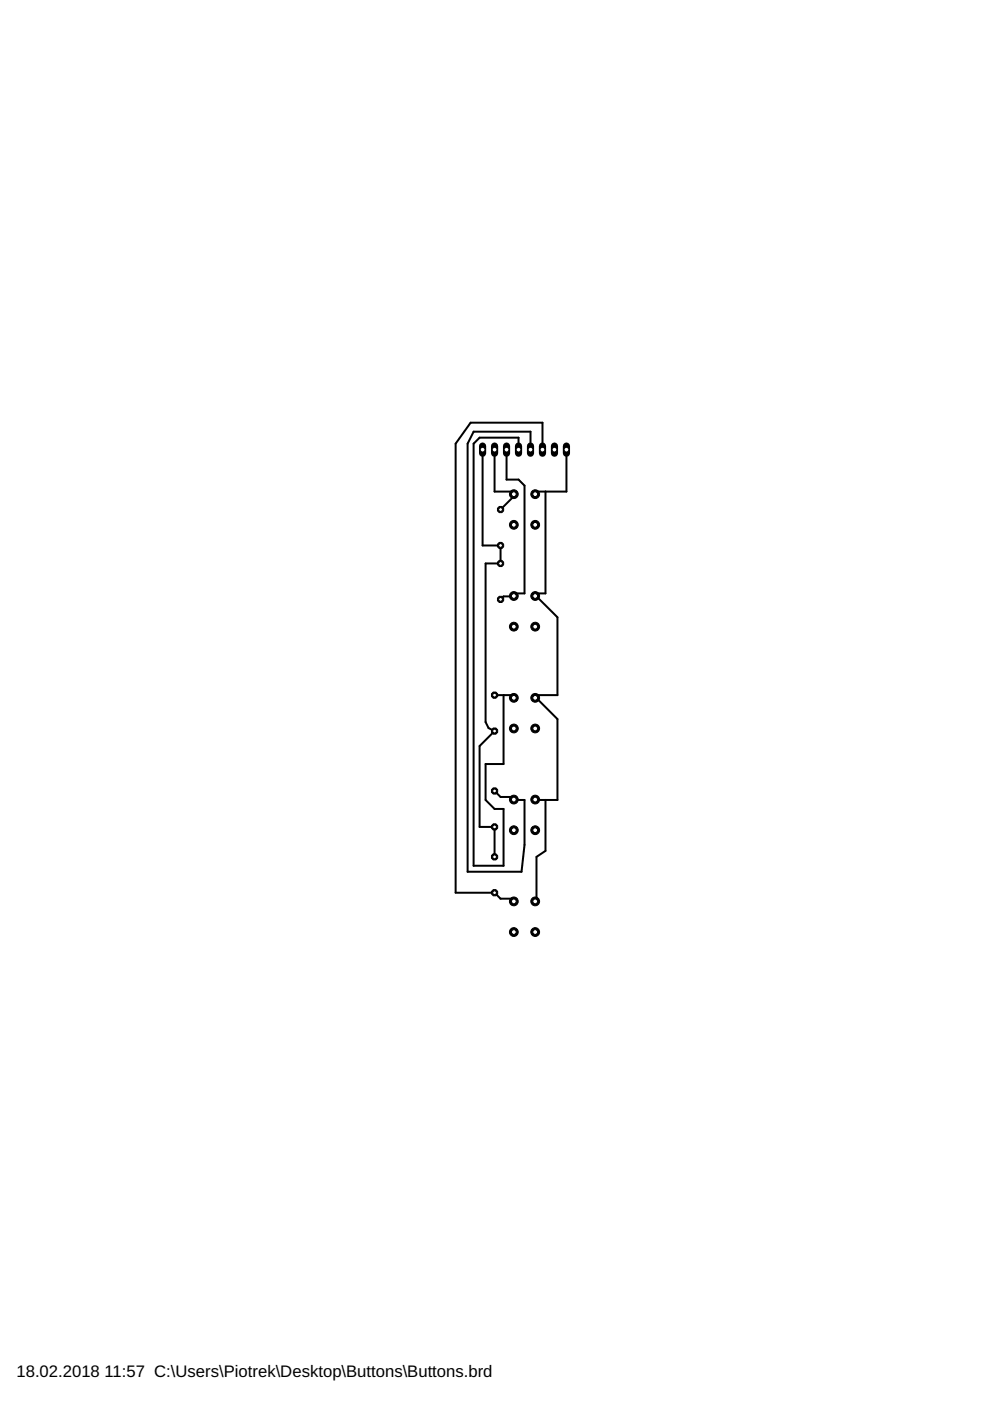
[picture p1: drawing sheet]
<svg xmlns="http://www.w3.org/2000/svg" width="210mm" height="297mm" viewBox="0 0 210 297" stroke-linecap="round" stroke-linejoin="round" font-family="sans-serif">
<defs><g id="words">
<g font-size="3.5">
<text x="3.5" y="291.8">18.02.2018</text>
<text x="22.2" y="291.8">11:57 C:\Users\Piotrek\Desktop\Buttons\Buttons.brd</text>
</g>
</g></defs>
<path d="M102.3 95.3v20.4h3.8v3.8h-3.1v33.6l.6 1.3 1.3 .6-3.2 3.2v17.1h3.2v6.4M104.9 95.3v8.9h3.8l.2 .6 .4 .1-3.2 3.1M107.4 95.3v6.4h2.5l1.3 1.3v22.8h-1.9l-.4 .6h-2.1l-.7 .7M109.9 95.3v-2.5h-8.2l-1.3 1.3v89.5h6.4v-12.1h-1.9l-1.9-1.9v-7.6h3.8v-14.6M112.5 95.3v-3.8h-12.1l-1.3 2.6v90.7h11.5l.6-5.7v-9.5l-2.3-.1-.2-.5h-2.6l-1.2-1.3M115 95.3v-5.7h-15.2l-3.2 4.5v95.2h8.3l1.2 1.2h2.6l.2 .6M120.1 95.3v8.9h-6.4l-.2 .6M115.7 104.2v21.6h-2l-.2 .6h.2l4.5 4.5v16.5h-4.5l-.2 .6h.2l4.5 4.5v17.1l-4.7-.1M104.9 147.4h3.8l.2 .6M115.7 169.6v10.8l-2 1.3v8.8l-.2 .6" fill="none" stroke="#000" stroke-width=".42"/>
<circle cx="106.1" cy="115.7" r=".71" fill="#000" stroke="#000" stroke-width=".21"/>
<circle cx="106.1" cy="115.7" r=".4" fill="#fff" stroke="#000" stroke-width=".21"/>
<circle cx="106.1" cy="108" r=".71" fill="#000" stroke="#000" stroke-width=".21"/>
<circle cx="106.1" cy="108" r=".4" fill="#fff" stroke="#000" stroke-width=".21"/>
<circle cx="106.1" cy="119.5" r=".71" fill="#000" stroke="#000" stroke-width=".21"/>
<circle cx="106.1" cy="119.5" r=".4" fill="#fff" stroke="#000" stroke-width=".21"/>
<circle cx="106.1" cy="127.1" r=".71" fill="#000" stroke="#000" stroke-width=".21"/>
<circle cx="106.1" cy="127.1" r=".4" fill="#fff" stroke="#000" stroke-width=".21"/>
<circle cx="104.9" cy="155" r=".71" fill="#000" stroke="#000" stroke-width=".21"/>
<circle cx="104.9" cy="155" r=".4" fill="#fff" stroke="#000" stroke-width=".21"/>
<circle cx="104.9" cy="147.4" r=".71" fill="#000" stroke="#000" stroke-width=".21"/>
<circle cx="104.9" cy="147.4" r=".4" fill="#fff" stroke="#000" stroke-width=".21"/>
<circle cx="104.9" cy="175.3" r=".71" fill="#000" stroke="#000" stroke-width=".21"/>
<circle cx="104.9" cy="175.3" r=".4" fill="#fff" stroke="#000" stroke-width=".21"/>
<circle cx="104.9" cy="167.7" r=".71" fill="#000" stroke="#000" stroke-width=".21"/>
<circle cx="104.9" cy="167.7" r=".4" fill="#fff" stroke="#000" stroke-width=".21"/>
<circle cx="104.9" cy="181.7" r=".71" fill="#000" stroke="#000" stroke-width=".21"/>
<circle cx="104.9" cy="181.7" r=".4" fill="#fff" stroke="#000" stroke-width=".21"/>
<circle cx="104.9" cy="189.3" r=".71" fill="#000" stroke="#000" stroke-width=".21"/>
<circle cx="104.9" cy="189.3" r=".4" fill="#fff" stroke="#000" stroke-width=".21"/>
<circle cx="108.9" cy="104.8" r=".93" fill="#000" stroke="#000" stroke-width=".21"/>
<circle cx="108.9" cy="104.8" r=".51" fill="#fff" stroke="#000" stroke-width=".21"/>
<circle cx="108.9" cy="111.3" r=".93" fill="#000" stroke="#000" stroke-width=".21"/>
<circle cx="108.9" cy="111.3" r=".51" fill="#fff" stroke="#000" stroke-width=".21"/>
<circle cx="113.5" cy="104.8" r=".93" fill="#000" stroke="#000" stroke-width=".21"/>
<circle cx="113.5" cy="104.8" r=".51" fill="#fff" stroke="#000" stroke-width=".21"/>
<circle cx="113.5" cy="111.3" r=".93" fill="#000" stroke="#000" stroke-width=".21"/>
<circle cx="113.5" cy="111.3" r=".51" fill="#fff" stroke="#000" stroke-width=".21"/>
<circle cx="108.9" cy="126.4" r=".93" fill="#000" stroke="#000" stroke-width=".21"/>
<circle cx="108.9" cy="126.4" r=".51" fill="#fff" stroke="#000" stroke-width=".21"/>
<circle cx="108.9" cy="132.9" r=".93" fill="#000" stroke="#000" stroke-width=".21"/>
<circle cx="108.9" cy="132.9" r=".51" fill="#fff" stroke="#000" stroke-width=".21"/>
<circle cx="113.5" cy="126.4" r=".93" fill="#000" stroke="#000" stroke-width=".21"/>
<circle cx="113.5" cy="126.4" r=".51" fill="#fff" stroke="#000" stroke-width=".21"/>
<circle cx="113.5" cy="132.9" r=".93" fill="#000" stroke="#000" stroke-width=".21"/>
<circle cx="113.5" cy="132.9" r=".51" fill="#fff" stroke="#000" stroke-width=".21"/>
<circle cx="108.9" cy="148" r=".93" fill="#000" stroke="#000" stroke-width=".21"/>
<circle cx="108.9" cy="148" r=".51" fill="#fff" stroke="#000" stroke-width=".21"/>
<circle cx="108.9" cy="154.5" r=".93" fill="#000" stroke="#000" stroke-width=".21"/>
<circle cx="108.9" cy="154.5" r=".51" fill="#fff" stroke="#000" stroke-width=".21"/>
<circle cx="113.5" cy="148" r=".93" fill="#000" stroke="#000" stroke-width=".21"/>
<circle cx="113.5" cy="148" r=".51" fill="#fff" stroke="#000" stroke-width=".21"/>
<circle cx="113.5" cy="154.5" r=".93" fill="#000" stroke="#000" stroke-width=".21"/>
<circle cx="113.5" cy="154.5" r=".51" fill="#fff" stroke="#000" stroke-width=".21"/>
<circle cx="108.9" cy="169.5" r=".93" fill="#000" stroke="#000" stroke-width=".21"/>
<circle cx="108.9" cy="169.5" r=".51" fill="#fff" stroke="#000" stroke-width=".21"/>
<circle cx="108.9" cy="176" r=".93" fill="#000" stroke="#000" stroke-width=".21"/>
<circle cx="108.9" cy="176" r=".51" fill="#fff" stroke="#000" stroke-width=".21"/>
<circle cx="113.5" cy="169.5" r=".93" fill="#000" stroke="#000" stroke-width=".21"/>
<circle cx="113.5" cy="169.5" r=".51" fill="#fff" stroke="#000" stroke-width=".21"/>
<circle cx="113.5" cy="176" r=".93" fill="#000" stroke="#000" stroke-width=".21"/>
<circle cx="113.5" cy="176" r=".51" fill="#fff" stroke="#000" stroke-width=".21"/>
<circle cx="108.9" cy="191.1" r=".93" fill="#000" stroke="#000" stroke-width=".21"/>
<circle cx="108.9" cy="191.1" r=".51" fill="#fff" stroke="#000" stroke-width=".21"/>
<circle cx="108.9" cy="197.6" r=".93" fill="#000" stroke="#000" stroke-width=".21"/>
<circle cx="108.9" cy="197.6" r=".51" fill="#fff" stroke="#000" stroke-width=".21"/>
<circle cx="113.5" cy="191.1" r=".93" fill="#000" stroke="#000" stroke-width=".21"/>
<circle cx="113.5" cy="191.1" r=".51" fill="#fff" stroke="#000" stroke-width=".21"/>
<circle cx="113.5" cy="197.6" r=".93" fill="#000" stroke="#000" stroke-width=".21"/>
<circle cx="113.5" cy="197.6" r=".51" fill="#fff" stroke="#000" stroke-width=".21"/>
<path d="M102.3 94.6v1.5" fill="none" stroke="#000" stroke-width="1.5"/>
<circle cx="102.3" cy="95.3" r=".51" fill="#fff" stroke="#000" stroke-width=".21"/>
<path d="M104.9 94.6v1.5" fill="none" stroke="#000" stroke-width="1.5"/>
<circle cx="104.9" cy="95.3" r=".51" fill="#fff" stroke="#000" stroke-width=".21"/>
<path d="M107.4 94.6v1.5" fill="none" stroke="#000" stroke-width="1.5"/>
<circle cx="107.4" cy="95.3" r=".51" fill="#fff" stroke="#000" stroke-width=".21"/>
<path d="M109.9 94.6v1.5" fill="none" stroke="#000" stroke-width="1.5"/>
<circle cx="109.9" cy="95.3" r=".51" fill="#fff" stroke="#000" stroke-width=".21"/>
<path d="M112.5 94.6v1.5" fill="none" stroke="#000" stroke-width="1.5"/>
<circle cx="112.5" cy="95.3" r=".51" fill="#fff" stroke="#000" stroke-width=".21"/>
<path d="M115 94.6v1.5" fill="none" stroke="#000" stroke-width="1.5"/>
<circle cx="115" cy="95.3" r=".51" fill="#fff" stroke="#000" stroke-width=".21"/>
<path d="M117.6 94.6v1.5" fill="none" stroke="#000" stroke-width="1.5"/>
<circle cx="117.6" cy="95.3" r=".51" fill="#fff" stroke="#000" stroke-width=".21"/>
<path d="M120.1 94.6v1.5" fill="none" stroke="#000" stroke-width="1.5"/>
<circle cx="120.1" cy="95.3" r=".51" fill="#fff" stroke="#000" stroke-width=".21"/>
<use href="#words"/>
</svg>
